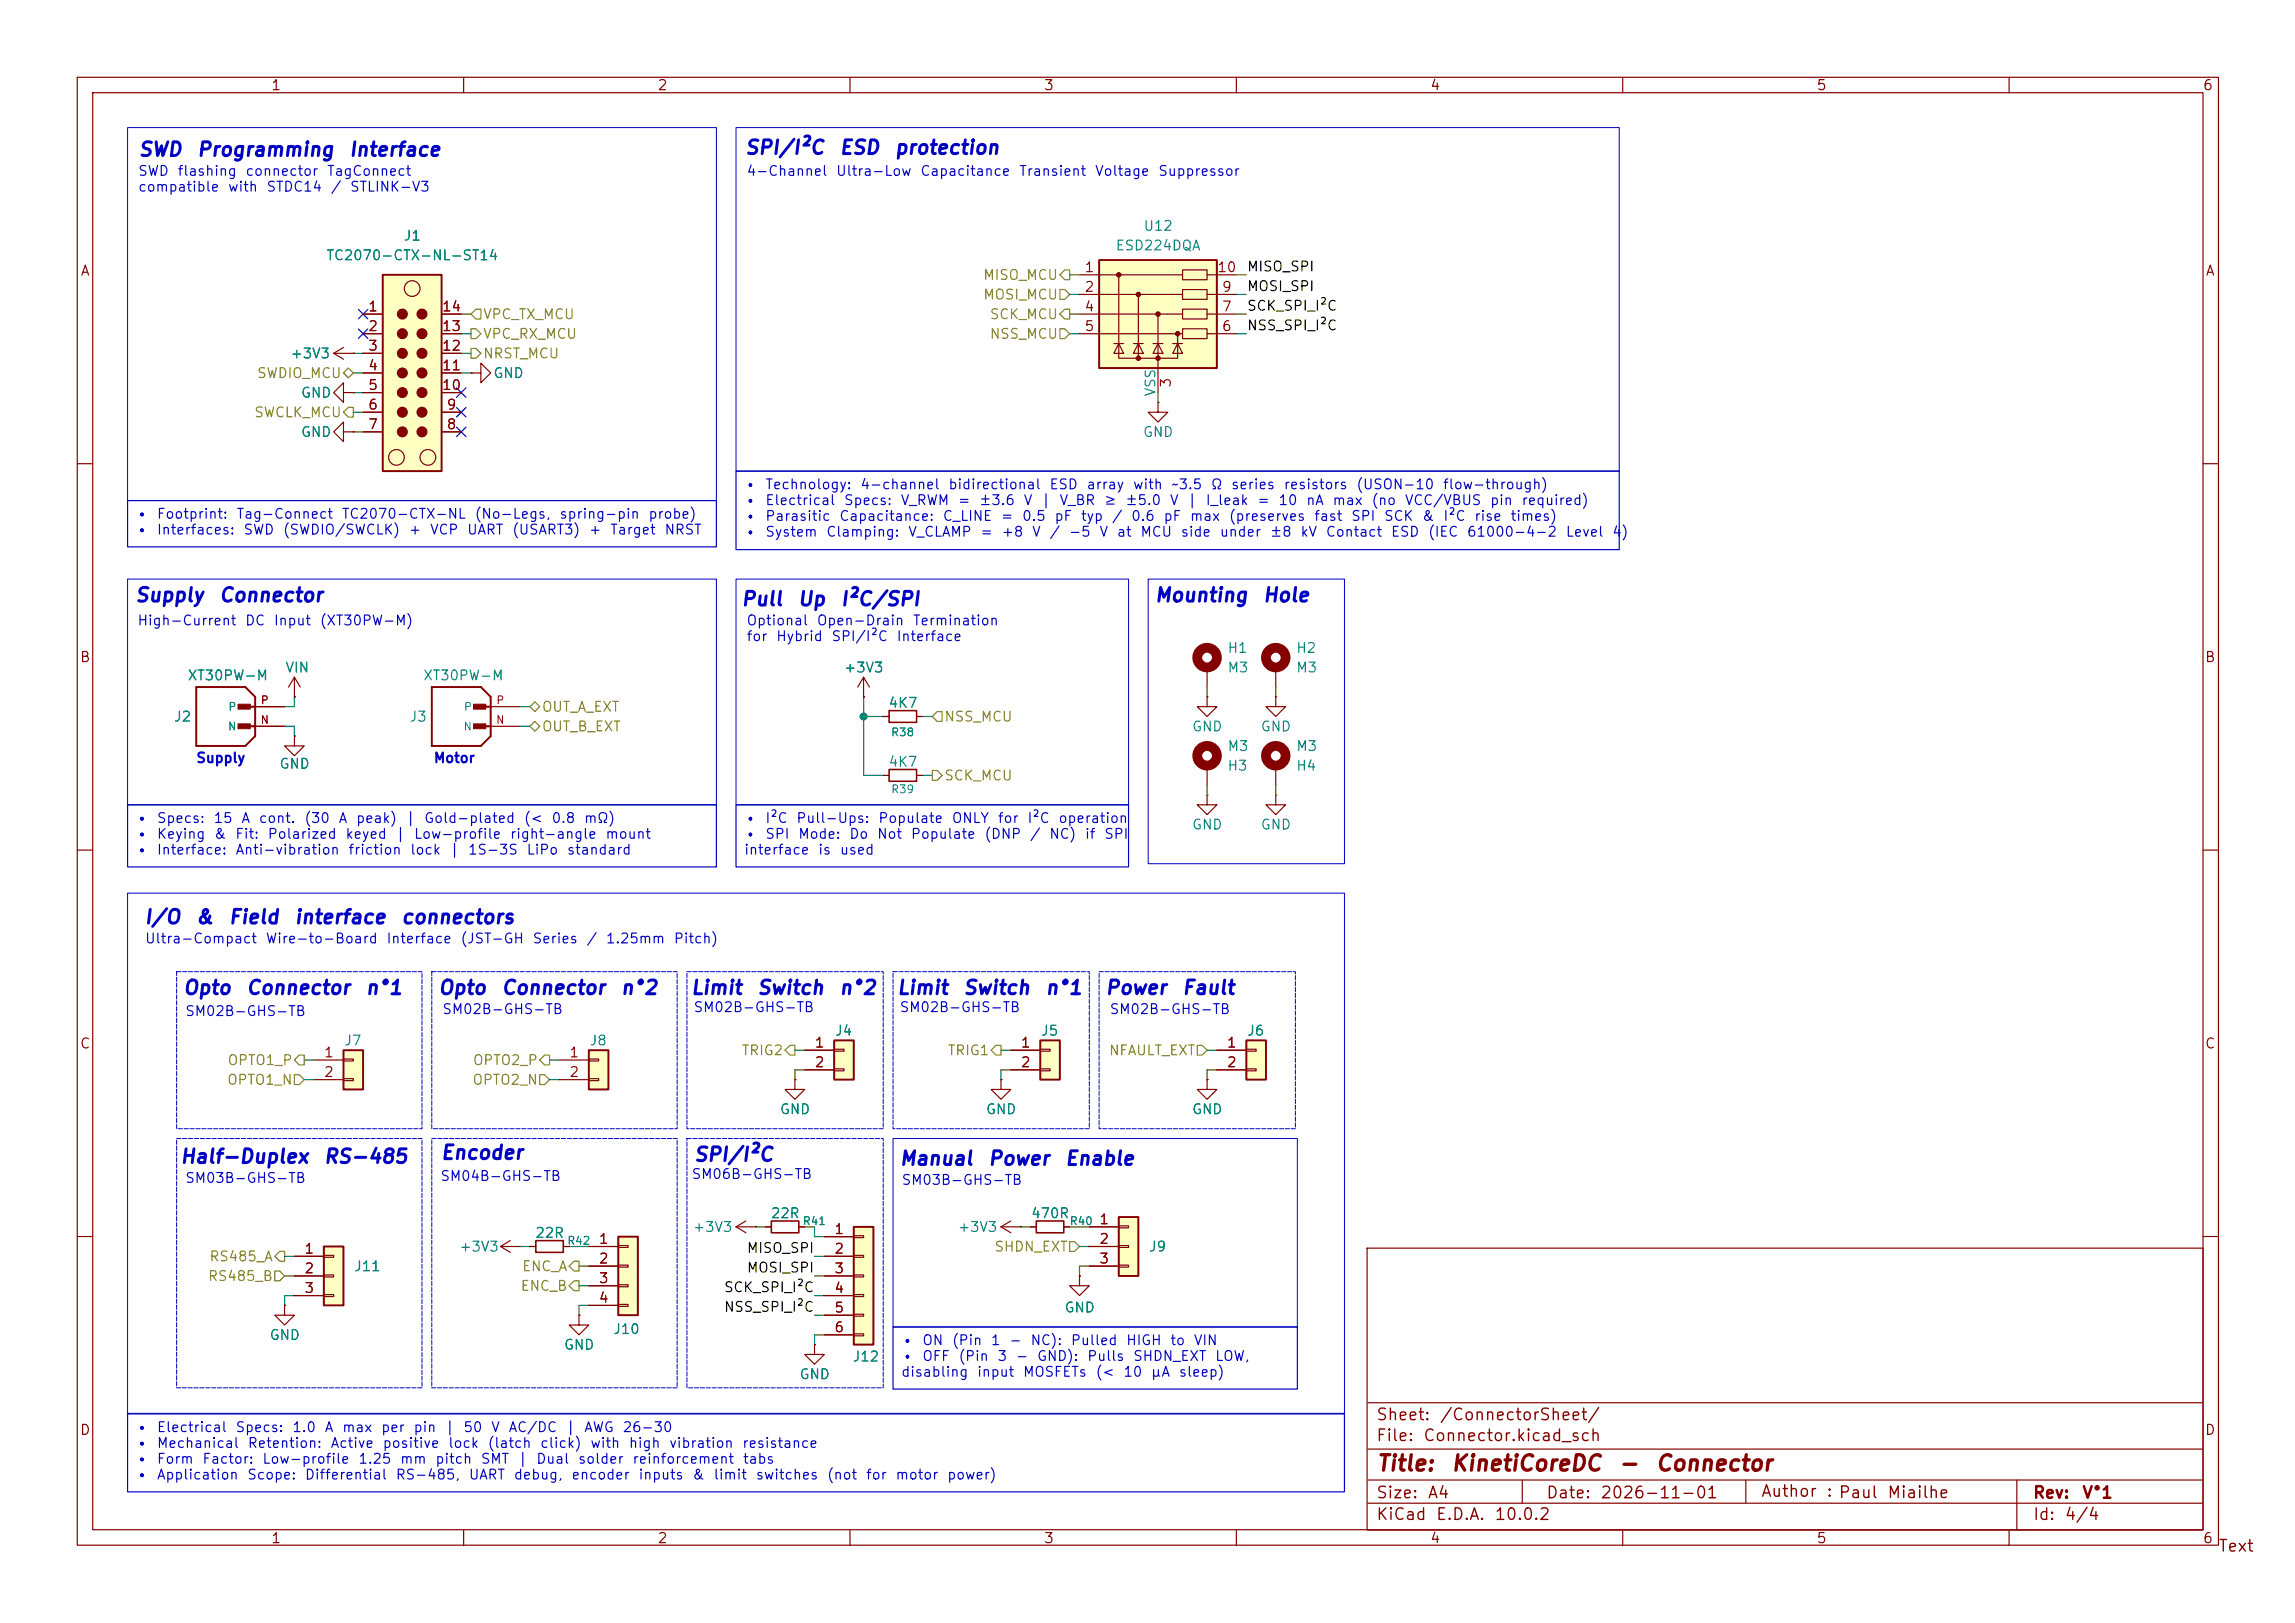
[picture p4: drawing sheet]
<svg xmlns="http://www.w3.org/2000/svg" width="297mm" height="210mm" viewBox="0 0 297 210" stroke-linecap="round" stroke-linejoin="round" font-family="sans-serif">
<defs><g id="words">
<g font-size="2" fill="#840000">
<text x="178" y="190.8">Title:</text>
<text x="187.7" y="190.8">KinetiCoreDC</text>
<text x="209.3" y="190.8">-</text>
<text x="214.1" y="190.8">Connector</text>
</g>
<g font-size="1.8" fill="#0000c2">
<text x="17.8" y="20.7">SWD</text>
<text x="25.4" y="20.7">Programming</text>
<text x="45" y="20.7">Interface</text>
<text x="96.3" y="20.4">SPI/I²C</text>
<text x="108.5" y="20.4">ESD</text>
<text x="115.6" y="20.4">protection</text>
<text x="17.3" y="78.3">Supply</text>
<text x="28.2" y="78.3">Connector</text>
<text x="95.8" y="78.8">Pull</text>
<text x="103.1" y="78.8">Up</text>
<text x="108.6" y="78.8">I²C/SPI</text>
<text x="149.3" y="78.3">Mounting</text>
<text x="163.3" y="78.3">Hole</text>
<text x="18.5" y="120">I/O</text>
<text x="25.2" y="120">&amp;</text>
<text x="29.5" y="120">Field</text>
<text x="38" y="120">interface</text>
<text x="51.8" y="120">connectors</text>
<text x="23.6" y="129.1">Opto</text>
<text x="31.7" y="129.1">Connector</text>
<text x="47.2" y="129.1">n°1</text>
<text x="56.6" y="129.1">Opto</text>
<text x="64.8" y="129.1">Connector</text>
<text x="80.2" y="129.1">n°2</text>
<text x="89.3" y="129.1">Limit</text>
<text x="97.9" y="129.1">Switch</text>
<text x="108.5" y="129.1">n°2</text>
<text x="115.9" y="129.1">Limit</text>
<text x="124.5" y="129.1">Switch</text>
<text x="135.1" y="129.1">n°1</text>
<text x="142.9" y="129.1">Power</text>
<text x="152.8" y="129.1">Fault</text>
<text x="23.2" y="151">Half-Duplex</text>
<text x="41.8" y="151">RS-485</text>
<text x="56.9" y="150.5">Encoder</text>
<text x="89.7" y="150.7">SPI/I²C</text>
<text x="116.3" y="151.2">Manual</text>
<text x="127.7" y="151.2">Power</text>
<text x="137.7" y="151.2">Enable</text>
</g>
<g font-size="1.5" fill="#840000">
<text x="178" y="184.2">Sheet:</text>
<text x="186.2" y="184.2">/ConnectorSheet/</text>
<text x="178" y="186.9">File:</text>
<text x="184.1" y="186.9">Connector.kicad_sch</text>
<text x="178" y="197.1">KiCad</text>
<text x="178" y="194.3">Size:</text>
<text x="184.7" y="194.3">A4</text>
<text x="185.7" y="197.1">E.D.A.</text>
<text x="193.3" y="197.1">10.0.2</text>
<text x="200" y="194.3">Date:</text>
<text x="207" y="194.3">2026-11-01</text>
<text x="227.8" y="194.1">Author</text>
<text x="236.3" y="194.1">: Paul</text>
<text x="244.1" y="194.2">Miailhe</text>
<text x="263" y="194.3">Rev:</text>
<text x="263" y="197.1">Id:</text>
<text x="267.1" y="197.1">4/4</text>
<text x="269.4" y="194.3">V°1</text>
<text x="287" y="201.2">Text</text>
</g>
<g font-size="1.3" fill="#840000">
<text x="35" y="12">1</text>
<text x="85" y="12">2</text>
<text x="135" y="12">3</text>
<text x="185" y="12">4</text>
<text x="235" y="12">5</text>
<text x="285" y="12">6</text>
<text x="10.3" y="36">A</text>
<text x="140.3" y="35.5">1</text>
<text x="157.4" y="35.5">10</text>
<text x="285.3" y="36">A</text>
<text x="47.6" y="40.6">1</text>
<text x="57.1" y="40.6">14</text>
<text x="140.3" y="38.1">2</text>
<text x="140.3" y="40.6">4</text>
<text x="158" y="40.6">7</text>
<text x="158" y="38.1">9</text>
<text x="47.6" y="43.2">2</text>
<text x="47.6" y="45.7">3</text>
<text x="57.1" y="45.7">12</text>
<text x="57.1" y="43.2">13</text>
<text x="140.3" y="43.2">5</text>
<text x="158" y="43.2">6</text>
<text x="47.6" y="48.2">4</text>
<text x="47.6" y="50.8">5</text>
<text x="47.6" y="53.3">6</text>
<text x="57.1" y="50.8">10</text>
<text x="57.1" y="48.2">11</text>
<text x="57.7" y="53.3">9</text>
<text x="151.8" y="50.2" transform="rotate(-90 151.8 50.2)">3</text>
<text x="47.6" y="55.9">7</text>
<text x="57.7" y="55.9">8</text>
<text x="10.3" y="86">B</text>
<text x="285.3" y="86">B</text>
<text x="10.3" y="136">C</text>
<text x="41.8" y="137.1">1</text>
<text x="73.6" y="137.1">1</text>
<text x="105.3" y="135.9">1</text>
<text x="132" y="135.9">1</text>
<text x="158.7" y="135.9">1</text>
<text x="285.3" y="136">C</text>
<text x="41.8" y="139.7">2</text>
<text x="73.6" y="139.7">2</text>
<text x="105.3" y="138.4">2</text>
<text x="132" y="138.4">2</text>
<text x="158.7" y="138.4">2</text>
<text x="77.4" y="161.3">1</text>
<text x="107.9" y="160">1</text>
<text x="142.2" y="158.7">1</text>
<text x="142.2" y="161.3">2</text>
<text x="39.3" y="162.5">1</text>
<text x="39.3" y="165.1">2</text>
<text x="39.3" y="167.6">3</text>
<text x="77.4" y="163.8">2</text>
<text x="77.4" y="166.3">3</text>
<text x="107.9" y="162.5">2</text>
<text x="107.9" y="165.1">3</text>
<text x="107.9" y="167.6">4</text>
<text x="142.2" y="163.8">3</text>
<text x="77.4" y="168.9">4</text>
<text x="107.9" y="170.2">5</text>
<text x="107.9" y="172.7">6</text>
<text x="10.3" y="186">D</text>
<text x="285.3" y="186">D</text>
<text x="35" y="200">1</text>
<text x="85" y="200">2</text>
<text x="135" y="200">3</text>
<text x="185" y="200">4</text>
<text x="235" y="200">5</text>
<text x="285" y="200">6</text>
</g>
<g font-size="1.3" fill="#0000c2">
<text x="17.8" y="23.1">SWD</text>
<text x="22.9" y="23.1">flashing</text>
<text x="31.7" y="23.1">connector</text>
<text x="42.2" y="23.1">TagConnect</text>
<text x="96.5" y="23.1">4-Channel</text>
<text x="108.1" y="23.1">Ultra-Low</text>
<text x="119" y="23.1">Capacitance</text>
<text x="131.8" y="23.1">Transient</text>
<text x="141.6" y="23.1">Voltage</text>
<text x="149.8" y="23.1">Suppressor</text>
<text x="17.8" y="25.1">compatible</text>
<text x="29.4" y="25.1">with</text>
<text x="34.4" y="25.1">STDC14</text>
<text x="42.7" y="25.1">/</text>
<text x="45.2" y="25.1">STLINK-V3</text>
<text x="96.2" y="63.6">•</text>
<text x="96.2" y="65.7">•</text>
<text x="98.9" y="63.6">Technology:</text>
<text x="98.9" y="65.7">Electrical</text>
<text x="109.1" y="65.7">Specs:</text>
<text x="111.2" y="63.6">4-channel</text>
<text x="116.5" y="65.7">V_RWM</text>
<text x="122.6" y="63.6">bidirectional</text>
<text x="123.9" y="65.7">=</text>
<text x="126.6" y="65.7">±3.6</text>
<text x="132.4" y="65.7">V</text>
<text x="134.6" y="65.7">|</text>
<text x="135.7" y="63.6">ESD</text>
<text x="137" y="65.7">V_BR</text>
<text x="140.5" y="63.6">array</text>
<text x="142.8" y="65.7">≥</text>
<text x="145.5" y="65.7">±5.0</text>
<text x="146.5" y="63.6">with</text>
<text x="151.3" y="65.7">V</text>
<text x="151.5" y="63.6">~3.5</text>
<text x="153.6" y="65.7">|</text>
<text x="155.9" y="65.7">I_leak</text>
<text x="156.6" y="63.6">Ω</text>
<text x="159.2" y="63.6">series</text>
<text x="162.6" y="65.7">=</text>
<text x="165.4" y="65.7">10</text>
<text x="166" y="63.6">resistors</text>
<text x="168.9" y="65.7">nA</text>
<text x="172.3" y="65.7">max</text>
<text x="175.4" y="63.6">(USON-10</text>
<text x="177.4" y="65.7">(no</text>
<text x="181.7" y="65.7">VCC/VBUS</text>
<text x="186.6" y="63.6">flow-through)</text>
<text x="192.7" y="65.7">pin</text>
<text x="196.8" y="65.7">required)</text>
<text x="17.5" y="67.4">•</text>
<text x="17.5" y="69.5">•</text>
<text x="20.2" y="67.4">Footprint:</text>
<text x="20.2" y="69.5">Interfaces:</text>
<text x="30.5" y="67.4">Tag-Connect</text>
<text x="31.4" y="69.5">SWD</text>
<text x="36.5" y="69.5">(SWDIO/SWCLK)</text>
<text x="44.1" y="67.4">TC2070-CTX-NL</text>
<text x="52.8" y="69.5">+</text>
<text x="55.6" y="69.5">VCP</text>
<text x="60.3" y="69.5">UART</text>
<text x="61.3" y="67.4">(No-Legs,</text>
<text x="66.2" y="69.5">(USART3)</text>
<text x="72.3" y="67.4">spring-pin</text>
<text x="76.1" y="69.5">+</text>
<text x="78.9" y="69.5">Target</text>
<text x="83.8" y="67.4">probe)</text>
<text x="85.9" y="69.5">NRST</text>
<text x="96.2" y="67.7">•</text>
<text x="96.2" y="69.8">•</text>
<text x="98.9" y="67.7">Parasitic</text>
<text x="98.9" y="69.8">System</text>
<text x="106.8" y="69.8">Clamping:</text>
<text x="108.5" y="67.7">Capacitance:</text>
<text x="117.4" y="69.8">V_CLAMP</text>
<text x="121.9" y="67.7">C_LINE</text>
<text x="126.8" y="69.8">=</text>
<text x="129.4" y="67.7">=</text>
<text x="129.5" y="69.8">+8</text>
<text x="132.2" y="67.7">0.5</text>
<text x="133.5" y="69.8">V</text>
<text x="135.7" y="69.8">/</text>
<text x="136.4" y="67.7">pF</text>
<text x="138.2" y="69.8">-5</text>
<text x="139.8" y="67.7">typ</text>
<text x="142.2" y="69.8">V</text>
<text x="143.8" y="67.7">/</text>
<text x="144.4" y="69.8">at</text>
<text x="146.3" y="67.7">0.6</text>
<text x="147.5" y="69.8">MCU</text>
<text x="150.5" y="67.7">pF</text>
<text x="152.7" y="69.8">side</text>
<text x="153.9" y="67.7">max</text>
<text x="157.7" y="69.8">under</text>
<text x="158.9" y="67.7">(preserves</text>
<text x="164.2" y="69.8">±8</text>
<text x="168.2" y="69.8">kV</text>
<text x="170" y="67.7">fast</text>
<text x="171.5" y="69.8">Contact</text>
<text x="174.8" y="67.7">SPI</text>
<text x="179" y="67.7">SCK</text>
<text x="179.9" y="69.8">ESD</text>
<text x="183.9" y="67.7">&amp;</text>
<text x="184.7" y="69.8">(IEC</text>
<text x="186.7" y="67.7">I²C</text>
<text x="189.7" y="69.8">61000-4-2</text>
<text x="190.7" y="67.7">rise</text>
<text x="195.4" y="67.7">times)</text>
<text x="202.5" y="69.8">Level</text>
<text x="208.5" y="69.8">4)</text>
<text x="17.7" y="81.2">High-Current</text>
<text x="31.6" y="81.2">DC</text>
<text x="35.3" y="81.2">Input</text>
<text x="41.3" y="81.2">(XT30PW-M)</text>
<text x="96.5" y="81.2">Optional</text>
<text x="96.5" y="83.3">for</text>
<text x="100.4" y="83.3">Hybrid</text>
<text x="105.6" y="81.2">Open-Drain</text>
<text x="107.5" y="83.3">SPI/I²C</text>
<text x="115.9" y="83.3">Interface</text>
<text x="118" y="81.2">Termination</text>
<text x="25.3" y="99">Supply</text>
<text x="56" y="99">Motor</text>
<text x="17.5" y="106.8">•</text>
<text x="20.2" y="106.8">Specs:</text>
<text x="27.5" y="106.8">15</text>
<text x="31.1" y="106.8">A</text>
<text x="33.4" y="106.8">cont.</text>
<text x="39.3" y="106.8">(30</text>
<text x="43.7" y="106.8">A</text>
<text x="46" y="106.8">peak)</text>
<text x="52.4" y="106.8">|</text>
<text x="54.8" y="106.8">Gold-plated</text>
<text x="67.7" y="106.8">(&lt;</text>
<text x="71.3" y="106.8">0.8</text>
<text x="75.5" y="106.8">mΩ)</text>
<text x="96.2" y="106.8">•</text>
<text x="98.9" y="106.8">I²C</text>
<text x="103" y="106.8">Pull-Ups:</text>
<text x="113.6" y="106.8">Populate</text>
<text x="123.1" y="106.8">ONLY</text>
<text x="129" y="106.8">for</text>
<text x="132.9" y="106.8">I²C</text>
<text x="136.9" y="106.8">operation</text>
<text x="17.5" y="108.9">•</text>
<text x="17.5" y="110.9">•</text>
<text x="20.2" y="108.9">Keying</text>
<text x="20.2" y="110.9">Interface:</text>
<text x="27.6" y="108.9">&amp;</text>
<text x="30.3" y="108.9">Fit:</text>
<text x="30.4" y="110.9">Anti-vibration</text>
<text x="34.5" y="108.9">Polarized</text>
<text x="44.6" y="108.9">keyed</text>
<text x="45" y="110.9">friction</text>
<text x="51.1" y="108.9">|</text>
<text x="53" y="110.9">lock</text>
<text x="53.5" y="108.9">Low-profile</text>
<text x="58.1" y="110.9">|</text>
<text x="60.5" y="110.9">1S-3S</text>
<text x="65.9" y="108.9">right-angle</text>
<text x="68.1" y="110.9">LiPo</text>
<text x="73.3" y="110.9">standard</text>
<text x="78.3" y="108.9">mount</text>
<text x="96.2" y="108.9">•</text>
<text x="96.2" y="110.9">interface</text>
<text x="98.9" y="108.9">SPI</text>
<text x="103.2" y="108.9">Mode:</text>
<text x="105.8" y="110.9">is</text>
<text x="108.6" y="110.9">used</text>
<text x="109.8" y="108.9">Do</text>
<text x="113.4" y="108.9">Not</text>
<text x="117.8" y="108.9">Populate</text>
<text x="127.3" y="108.9">(DNP</text>
<text x="133.2" y="108.9">/</text>
<text x="135.7" y="108.9">NC)</text>
<text x="140.3" y="108.9">if</text>
<text x="142.8" y="108.9">SPI</text>
<text x="18.7" y="122.4">Ultra-Compact</text>
<text x="34.3" y="122.4">Wire-to-Board</text>
<text x="49.9" y="122.4">Interface</text>
<text x="59.5" y="122.4">(JST-GH</text>
<text x="68.8" y="122.4">Series</text>
<text x="75.8" y="122.4">/</text>
<text x="78.3" y="122.4">1.25mm</text>
<text x="87.1" y="122.4">Pitch)</text>
<text x="23.9" y="131.8">SM02B-GHS-TB</text>
<text x="57.1" y="131.5">SM02B-GHS-TB</text>
<text x="89.7" y="131.3">SM02B-GHS-TB</text>
<text x="116.3" y="131.3">SM02B-GHS-TB</text>
<text x="143.5" y="131.5">SM02B-GHS-TB</text>
<text x="23.9" y="153.4">SM03B-GHS-TB</text>
<text x="56.9" y="153.1">SM04B-GHS-TB</text>
<text x="89.4" y="152.9">SM06B-GHS-TB</text>
<text x="116.6" y="153.6">SM03B-GHS-TB</text>
<text x="116.5" y="174.4">•</text>
<text x="116.5" y="176.4">•</text>
<text x="116.5" y="178.5">disabling</text>
<text x="119.3" y="174.4">ON</text>
<text x="119.3" y="176.4">OFF</text>
<text x="123.1" y="174.4">(Pin</text>
<text x="123.9" y="176.4">(Pin</text>
<text x="126.3" y="178.5">input</text>
<text x="128.1" y="174.4">1</text>
<text x="129" y="176.4">3</text>
<text x="130.5" y="174.4">-</text>
<text x="131.4" y="176.4">-</text>
<text x="132.3" y="178.5">MOSFETs</text>
<text x="133.3" y="174.4">NC):</text>
<text x="134.1" y="176.4">GND):</text>
<text x="138.5" y="174.4">Pulled</text>
<text x="140.6" y="176.4">Pulls</text>
<text x="141.7" y="178.5">(&lt;</text>
<text x="145.3" y="178.5">10</text>
<text x="145.6" y="174.4">HIGH</text>
<text x="146.6" y="176.4">SHDN_EXT</text>
<text x="148.9" y="178.5">µA</text>
<text x="151.3" y="174.4">to</text>
<text x="152.5" y="178.5">sleep)</text>
<text x="154.4" y="174.4">VIN</text>
<text x="157.2" y="176.4">LOW,</text>
<text x="17.5" y="185.6">•</text>
<text x="20.2" y="185.6">Electrical</text>
<text x="30.4" y="185.6">Specs:</text>
<text x="37.7" y="185.6">1.0</text>
<text x="41.9" y="185.6">A</text>
<text x="44.2" y="185.6">max</text>
<text x="49.2" y="185.6">per</text>
<text x="53.4" y="185.6">pin</text>
<text x="57.5" y="185.6">|</text>
<text x="59.9" y="185.6">50</text>
<text x="63.5" y="185.6">V</text>
<text x="65.7" y="185.6">AC/DC</text>
<text x="73.1" y="185.6">|</text>
<text x="75.5" y="185.6">AWG</text>
<text x="80.5" y="185.6">26-30</text>
<text x="17.5" y="187.7">•</text>
<text x="17.5" y="189.7">•</text>
<text x="17.5" y="191.8">•</text>
<text x="20.2" y="187.7">Mechanical</text>
<text x="20.2" y="189.7">Form</text>
<text x="20.2" y="191.8">Application</text>
<text x="26.1" y="189.7">Factor:</text>
<text x="31.9" y="191.8">Scope:</text>
<text x="32" y="187.7">Retention:</text>
<text x="33.9" y="189.7">Low-profile</text>
<text x="39.4" y="191.8">Differential</text>
<text x="42.7" y="187.7">Active</text>
<text x="46.3" y="189.7">1.25</text>
<text x="49.4" y="187.7">positive</text>
<text x="51.1" y="191.8">RS-485,</text>
<text x="51.7" y="189.7">mm</text>
<text x="56.2" y="189.7">pitch</text>
<text x="57.9" y="187.7">lock</text>
<text x="60.6" y="191.8">UART</text>
<text x="62.1" y="189.7">SMT</text>
<text x="63" y="187.7">(latch</text>
<text x="66.4" y="191.8">debug,</text>
<text x="66.9" y="189.7">|</text>
<text x="69.3" y="189.7">Dual</text>
<text x="69.8" y="187.7">click)</text>
<text x="73.9" y="191.8">encoder</text>
<text x="74.7" y="189.7">solder</text>
<text x="76.3" y="187.7">with</text>
<text x="81.3" y="187.7">high</text>
<text x="81.7" y="189.7">reinforcement</text>
<text x="82.5" y="191.8">inputs</text>
<text x="86.5" y="187.7">vibration</text>
<text x="89.5" y="191.8">&amp;</text>
<text x="92.2" y="191.8">limit</text>
<text x="96" y="187.7">resistance</text>
<text x="96" y="189.7">tabs</text>
<text x="97.7" y="191.8">switches</text>
<text x="106.9" y="191.8">(not</text>
<text x="112" y="191.8">for</text>
<text x="115.8" y="191.8">motor</text>
<text x="122.5" y="191.8">power)</text>
</g>
<g font-size="1.3" fill="#008484">
<text x="42.1" y="34">TC2070-CTX-NL-ST14</text>
<text x="52.1" y="31.5">J1</text>
<text x="144.3" y="32.7">ESD224DQA</text>
<text x="147.9" y="30.2">U12</text>
<text x="37.5" y="46.7">+3V3</text>
<text x="38.9" y="51.8">GND</text>
<text x="63.7" y="49.2">GND</text>
<text x="149.8" y="51.4" transform="rotate(-90 149.8 51.4)">VSS</text>
<text x="38.9" y="56.9">GND</text>
<text x="147.8" y="56.9">GND</text>
<text x="24.2" y="88.3">XT30PW-M</text>
<text x="36.8" y="87.3">VIN</text>
<text x="54.7" y="88.3">XT30PW-M</text>
<text x="109.1" y="87.3">+3V3</text>
<text x="158.8" y="87.3">M3</text>
<text x="158.8" y="84.8">H1</text>
<text x="167.6" y="87.3">M3</text>
<text x="167.6" y="84.8">H2</text>
<text x="22.4" y="93.7">J2</text>
<text x="52.9" y="93.7">J3</text>
<text x="114.9" y="91.9">4K7</text>
<text x="154.2" y="95">GND</text>
<text x="163.1" y="95">GND</text>
<text x="36.1" y="99.8">GND</text>
<text x="114.9" y="99.5">4K7</text>
<text x="158.8" y="97.5">M3</text>
<text x="158.8" y="100">H3</text>
<text x="167.6" y="97.5">M3</text>
<text x="167.6" y="100">H4</text>
<text x="154.2" y="107.7">GND</text>
<text x="163.1" y="107.7">GND</text>
<text x="44.5" y="135.6">J7</text>
<text x="76.2" y="135.6">J8</text>
<text x="108" y="134.3">J4</text>
<text x="134.6" y="134.3">J5</text>
<text x="161.3" y="134.3">J6</text>
<text x="100.8" y="144.5">GND</text>
<text x="127.5" y="144.5">GND</text>
<text x="154.2" y="144.5">GND</text>
<text x="69.2" y="160.5">22R</text>
<text x="89.6" y="159.7">+3V3</text>
<text x="99.7" y="157.9">22R</text>
<text x="123.9" y="159.7">+3V3</text>
<text x="133.3" y="157.9">470R</text>
<text x="45.7" y="164.8">J11</text>
<text x="59.3" y="162.3">+3V3</text>
<text x="148.6" y="162.3">J9</text>
<text x="34.8" y="173.7">GND</text>
<text x="79.3" y="172.9">J10</text>
<text x="137.7" y="170.1">GND</text>
<text x="72.9" y="175">GND</text>
<text x="103.4" y="178.8">GND</text>
<text x="110.2" y="176.5">J12</text>
</g>
<g font-size="1.3">
<text x="161.3" y="35.4">MISO_SPI</text>
<text x="161.3" y="40.5">SCK_SPI_I²C</text>
<text x="161.3" y="38">MOSI_SPI</text>
<text x="161.3" y="43.1">NSS_SPI_I²C</text>
<text x="93.6" y="167.5">SCK_SPI_I²C</text>
<text x="96.6" y="165">MOSI_SPI</text>
<text x="96.6" y="162.4">MISO_SPI</text>
<text x="93.6" y="170.1">NSS_SPI_I²C</text>
</g>
<g font-size="1.3" fill="#848400">
<text x="62.4" y="41.6">VPC_TX_MCU</text>
<text x="127.2" y="36.5">MISO_MCU</text>
<text x="127.2" y="39.1">MOSI_MCU</text>
<text x="128" y="41.6">SCK_MCU</text>
<text x="62.4" y="44.2">VPC_RX_MCU</text>
<text x="62.4" y="46.7">NRST_MCU</text>
<text x="128" y="44.2">NSS_MCU</text>
<text x="33.2" y="49.2">SWDIO_MCU</text>
<text x="32.8" y="54.3">SWCLK_MCU</text>
<text x="70" y="95">OUT_B_EXT</text>
<text x="70" y="92.4">OUT_A_EXT</text>
<text x="122.1" y="93.7">NSS_MCU</text>
<text x="122.1" y="101.3">SCK_MCU</text>
<text x="95.9" y="136.9">TRIG2</text>
<text x="122.6" y="136.9">TRIG1</text>
<text x="143.4" y="136.9">NFAULT_EXT</text>
<text x="29.3" y="140.7">OPTO1_N</text>
<text x="29.4" y="138.1">OPTO1_P</text>
<text x="61.1" y="140.7">OPTO2_N</text>
<text x="61.1" y="138.1">OPTO2_P</text>
<text x="26.8" y="166.1">RS485_B</text>
<text x="27" y="163.5">RS485_A</text>
<text x="67.3" y="167.3">ENC_B</text>
<text x="67.5" y="164.8">ENC_A</text>
<text x="128.6" y="162.3">SHDN_EXT</text>
</g>
<g font-size="1" fill="#008484">
<text x="29.4" y="94.8">N</text>
<text x="29.5" y="92.2">P</text>
<text x="59.9" y="94.8">N</text>
<text x="59.9" y="92.2">P</text>
<text x="115.2" y="95.5">R38</text>
<text x="115.2" y="102.9">R39</text>
<text x="73.3" y="161.3">R42</text>
<text x="103.8" y="158.8">R41</text>
<text x="138.4" y="158.8">R40</text>
</g>
<g font-size="1" fill="#840000">
<text x="33.6" y="93.9">N</text>
<text x="33.7" y="91.4">P</text>
<text x="64.1" y="93.9">N</text>
<text x="64.1" y="91.4">P</text>
</g>
</g></defs>
<path d="M0 0h297v210h-297z" fill="#fff" stroke="#fff" stroke-width=".13"/>
<g fill="none" stroke="#840000" stroke-width=".15">
<path d="M10 10h277.1v189.9h-277.1zM12 12h273.1v185.9h-273.1zM60 10v2M110 10v2M160 10v2M210 10v2M260 10v2M10 60h2M285.1 60h1.9M10 110h2M156.2 102.9v1.2h1.3l-1.3 1.3-1.3-1.3h1.3M156.2 102.9h.1"/>
<path d="M285.1 110h1.9M10 160h2M176.9 161.5h108.2v36.5h-108.2zM285.1 160h1.9M60 198v2M110 198v2M160 198v2M177 194.5h108M177 191.5h108M177 187.5h108M177 181.5h108M197 191.5v3"/>
<path d="M210 198v2M225.9 191.5v3M260 198v2M261 191.5v6.5"/>
</g>
<path d="M144.8 157.5h2.5v7.6h-2.5z" fill="#ffffc2"/>
<path d="M144.8 157.5h2.5v7.6h-2.5z" fill="none" stroke="#840000" stroke-width=".25"/>
<path d="M156.2 99.1v2.5M165.1 99.1v2.5M165.1 102.9v1.2h1.3l-1.3 1.3-1.3-1.3h1.3M165.1 102.9h.1M141 158.8h3.8M144.8 158.6h1.2v.3h-1.2zM141 161.3h3.8M141 163.8h3.8M144.8 161.2h1.2v.2h-1.2zM144.8 163.7h1.2v.3h-1.2z" fill="none" stroke="#840000" stroke-width=".15"/>
<g fill="none" stroke="#840000" stroke-width="1.3">
<circle cx="156.2" cy="97.8" r="1.27"/>
<circle cx="165.1" cy="97.8" r="1.27"/>
</g>
<path d="M107.9 134.6h2.6v5.1h-2.6z" fill="#ffffc2"/>
<path d="M107.9 134.6h2.6v5.1h-2.6z" fill="none" stroke="#840000" stroke-width=".25"/>
<g fill="none" stroke="#840000" stroke-width=".15">
<path d="M156.2 90.2v1.2h1.3l-1.3 1.3-1.3-1.3h1.3M156.2 90.2h.1M104.1 135.9h3.8M104.1 138.4h3.8M107.9 135.8h1.3v.2h-1.3zM107.9 138.3h1.3v.3h-1.3zM95.2 158.8l1.3 .7M95.2 158.8h2.6M96.5 158l-1.3 .8M97.8 158.8h.1M99.1 158.8h.7M103.4 158.8h.7"/>
<path d="M129.5 158.8h2.6M129.5 158.8l1.3 .7M130.8 158l-1.3 .8M132.1 158.8h.1M74.9 170.2v1.3h1.3l-1.3 1.2-1.2-1.2h1.2M74.9 170.2h.1"/>
</g>
<path d="M99.8 158h3.6v1.5h-3.6z" fill="none" stroke="#840000" stroke-width=".2"/>
<path d="M41.9 161.3h2.5v7.6h-2.5z" fill="#ffffc2"/>
<path d="M41.9 161.3h2.5v7.6h-2.5z" fill="none" stroke="#840000" stroke-width=".25"/>
<path d="M38.1 162.6h3.8M38.1 165.1h3.8M38.1 167.6h3.8M41.9 162.4h1.3v.3h-1.3zM41.9 165h1.3v.2h-1.3zM41.9 167.5h1.3v.3h-1.3z" fill="none" stroke="#840000" stroke-width=".15"/>
<path d="M110.5 158.8h2.5v15.2h-2.5z" fill="#ffffc2"/>
<path d="M110.5 158.8h2.5v15.2h-2.5z" fill="none" stroke="#840000" stroke-width=".25"/>
<g fill="none" stroke="#840000" stroke-width=".15">
<path d="M110.5 159.9h1.3v.2h-1.3zM36.8 168.9v1.3h1.3l-1.3 1.3-1.2-1.3h1.2M36.8 168.9h.1M106.7 160h3.8M106.7 162.6h3.8M106.7 165.1h3.8M106.7 167.6h3.8M106.7 170.2h3.8M106.7 172.7h3.8M110.5 162.4h1.3v.3h-1.3zM110.5 165h1.3v.2h-1.3zM110.5 167.5h1.3v.3h-1.3z"/>
<path d="M110.5 170.1h1.3v.2h-1.3zM110.5 172.6h1.3v.2h-1.3z"/>
</g>
<path d="M80 160h2.5v10.2h-2.5z" fill="#ffffc2"/>
<path d="M55.9 88.9h6.3l1.3 1.3v5.1l-1.3 1.2h-6.3zM61.6 91.4h1.9M61.6 94h1.9M80 160h2.5v10.2h-2.5z" fill="none" stroke="#840000" stroke-width=".25"/>
<g fill="none" stroke="#840000" stroke-width=".15">
<path d="M38.1 90.2h.1M38.1 87.6l-.8 1.3M38.1 87.6l.8 1.3M38.1 87.6v2.6M62.2 94h5.1M62.2 91.4h5.1M111.8 90.2h.1M111.8 87.6l-.8 1.3M111.8 87.6l.7 1.3M111.8 87.6v2.6M114.3 92.7h.8M118.6 92.7h.8"/>
<path d="M156.2 86.4v2.5M165.1 90.2v1.2h1.3l-1.3 1.3-1.3-1.3h1.3M165.1 90.2h.1M165.1 86.4v2.5M133.3 158.8h.8M137.7 158.8h.7M76.2 161.3h3.8M76.2 163.8h3.8M76.2 166.4h3.8M76.2 168.9h3.8M80 161.2h1.3v.2h-1.3zM80 163.7h1.3v.3h-1.3z"/>
<path d="M80 166.2h1.3v.3h-1.3zM80 168.8h1.3v.2h-1.3z"/>
</g>
<path d="M115.1 91.9h3.5v1.6h-3.5zM134.1 158h3.6v1.5h-3.6z" fill="none" stroke="#840000" stroke-width=".2"/>
<g fill="#840000" stroke="#840000" stroke-width=".13">
<path d="M61.3 91.1h1.6v.7h-1.6z"/>
<path d="M61.3 93.7h1.6v.6h-1.6z"/>
</g>
<g fill="none" stroke="#840000" stroke-width="1.3">
<circle cx="156.2" cy="85.1" r="1.27"/>
<circle cx="165.1" cy="85.1" r="1.27"/>
</g>
<path d="M161.3 134.6h2.5v5.1h-2.5z" fill="#ffffc2"/>
<path d="M25.4 88.9h6.3l1.3 1.3v5.1l-1.3 1.2h-6.3zM31.1 91.4h1.9M31.1 94h1.9M161.3 134.6h2.5v5.1h-2.5z" fill="none" stroke="#840000" stroke-width=".25"/>
<path d="M31.7 94h5.1M31.7 91.4h5.1M38.1 95.3v1.2h1.3l-1.3 1.3-1.3-1.3h1.3M38.1 95.3h.1M129.5 139.7v1.3h1.3l-1.3 1.2-1.2-1.2h1.2M129.5 139.7h.1M156.2 139.7v1.3h1.3l-1.3 1.2-1.3-1.2h1.3M156.2 139.7h.1M157.5 135.9h3.8M157.5 138.4h3.8M161.3 135.8h1.3v.2h-1.3zM161.3 138.3h1.3v.3h-1.3z" fill="none" stroke="#840000" stroke-width=".15"/>
<g fill="#840000" stroke="#840000" stroke-width=".13">
<path d="M30.8 91.1h1.6v.7h-1.6z"/>
<path d="M30.8 93.7h1.6v.6h-1.6z"/>
</g>
<path d="M142.2 33.7h15.3v13.9h-15.3z" fill="#ffffc2"/>
<g fill="none" stroke="#840000" stroke-width=".15">
<path d="M139.7 38.1h13.3M139.7 35.6h13.3M142.2 35.6h.1M144.8 35.6v10.8h7.6v-3.2M147.3 38.1v8.3M153 34.9h3.2v1.3h-3.2zM153 37.5h3.2v1.2h-3.2zM156.2 38.1h3.8M156.2 35.6h3.8M43.2 45.7l1.2 .8M43.2 45.7h2.5M44.4 45l-1.2 .7"/>
<path d="M45.7 45.7h.1M139.7 40.6h13.3M139.7 43.2h13.3M144.1 44.5h1.3M144.8 44.5l.6 1.2h-1.3zM146.7 44.5h1.3M147.3 44.5l.7 1.2h-1.3zM149.2 44.5h1.3M149.9 44.5l.6 1.2h-1.3zM149.9 52.1v1.2h1.2l-1.2 1.3-1.3-1.3h1.3M149.9 52.1h.1M149.9 40.6v10.2"/>
<path d="M151.8 44.5h1.2M152.4 44.5l.6 1.2h-1.2zM153 40h3.2v1.3h-3.2zM153 42.5h3.2v1.3h-3.2zM156.2 40.6h3.8M156.2 43.2h3.8"/>
</g>
<path d="M142.2 33.7h15.3v13.9h-15.3z" fill="none" stroke="#840000" stroke-width=".25"/>
<g fill="#840000" stroke="#840000" stroke-width=".15">
<circle cx="144.8" cy="35.6" r=".28"/>
<circle cx="147.3" cy="38.1" r=".28"/>
<circle cx="147.3" cy="46.4" r=".28"/>
<circle cx="149.9" cy="40.6" r=".28"/>
<circle cx="149.9" cy="46.4" r=".28"/>
<circle cx="152.4" cy="43.2" r=".28"/>
</g>
<path d="M134.6 134.6h2.6v5.1h-2.6z" fill="#ffffc2"/>
<path d="M134.6 134.6h2.6v5.1h-2.6z" fill="none" stroke="#840000" stroke-width=".25"/>
<path d="M102.9 139.7v1.3h1.2l-1.2 1.2-1.3-1.2h1.3M102.9 139.7h.1M130.8 135.9h3.8M130.8 138.4h3.8M134.6 135.8h1.3v.2h-1.3zM134.6 138.3h1.3v.3h-1.3zM64.8 161.3l1.2 .8M64.8 161.3h2.5M66 160.5l-1.2 .8M67.3 161.3h.1M105.4 174v1.3h1.3l-1.3 1.2-1.3-1.2h1.3M105.4 174h.1" fill="none" stroke="#840000" stroke-width=".15"/>
<path d="M76.2 135.9h2.5v5.1h-2.5z" fill="#ffffc2"/>
<path d="M76.2 135.9h2.5v5.1h-2.5z" fill="none" stroke="#840000" stroke-width=".25"/>
<path d="M72.4 137.2h3.8M72.4 139.7h3.8M76.2 137h1.3v.3h-1.3zM76.2 139.6h1.3v.2h-1.3z" fill="none" stroke="#840000" stroke-width=".15"/>
<path d="M44.4 135.9h2.6v5.1h-2.6z" fill="#ffffc2"/>
<path d="M44.4 135.9h2.6v5.1h-2.6z" fill="none" stroke="#840000" stroke-width=".25"/>
<g fill="none" stroke="#840000" stroke-width=".15">
<path d="M44.4 50.8v-1.3l-1.2 1.3 1.2 1.3v-1.3h1.3M44.4 55.9v-1.3l-1.2 1.3 1.2 1.3v-1.3h1.3M45.7 50.8h.1M45.7 55.9h.1M114.3 100.3h.8M118.6 100.3h.8M40.6 137.2h3.8M40.6 139.7h3.8M44.4 137h1.3v.3h-1.3zM44.4 139.6h1.3v.2h-1.3zM68.6 161.3h.7M72.9 161.3h.8"/>
<path d="M139.7 165.1v1.3h-1.3l1.3 1.2 1.3-1.2h-1.3M139.7 165.1h.1"/>
</g>
<path d="M115.1 99.6h3.5v1.5h-3.5zM69.3 160.5h3.6v1.6h-3.6z" fill="none" stroke="#840000" stroke-width=".2"/>
<path d="M49.5 35.6h7.6v25.4h-7.6z" fill="#ffffc2"/>
<path d="M49.5 35.6h7.6v25.4h-7.6z" fill="none" stroke="#840000" stroke-width=".25"/>
<g fill="none" stroke="#840000" stroke-width=".15">
<path d="M45.7 45.7h.1M45.7 55.9h.1M45.7 50.8h.1M47 40.6h2.5M47 43.2h2.5M47 45.7h2.5M47 48.3h2.5M47 50.8h2.5M47 53.3h2.5M47 55.9h2.5M57.1 40.6h2.6M57.1 43.2h2.6"/>
<path d="M57.1 45.7h2.6M57.1 48.3h2.6M57.1 50.8h2.6M57.1 53.3h2.6M57.1 55.9h2.6M61 48.3h1.2v-1.3l1.3 1.3-1.3 1.2v-1.2M61 48.3h.1M31.7 94h5.1M31.7 91.4h5.1M38.1 95.3h.1M38.1 90.2h.1M111.8 90.2h.1"/>
<path d="M114.3 92.7h.8M118.6 92.7h.8M102.9 139.7h.1M104.1 135.9h3.8M104.1 138.4h3.8M129.5 139.7h.1M130.8 135.9h3.8M130.8 138.4h3.8M156.2 139.7h.1M157.5 135.9h3.8M157.5 138.4h3.8M99.1 158.8h.7"/>
<path d="M103.4 158.8h.7M133.3 158.8h.8M137.7 158.8h.7M141 158.8h3.8M36.8 168.9h.1M38.1 162.6h3.8M38.1 165.1h3.8M38.1 167.6h3.8M68.6 161.3h.7M72.9 161.3h.8M74.9 170.2h.1M76.2 161.3h3.8"/>
<path d="M76.2 163.8h3.8M76.2 166.4h3.8M76.2 168.9h3.8M105.4 174h.1M106.7 160h3.8M106.7 162.6h3.8M106.7 165.1h3.8M106.7 167.6h3.8M106.7 170.2h3.8M106.7 172.7h3.8M139.7 165.1h.1M141 161.3h3.8"/>
<path d="M141 163.8h3.8"/>
<circle cx="53.3" cy="37.3" r="1.02"/>
<circle cx="51.3" cy="59.2" r="1.02"/>
<circle cx="55.4" cy="59.2" r="1.02"/>
</g>
<g fill="#840000" stroke="#840000" stroke-width=".15">
<circle cx="52.1" cy="40.6" r=".63"/>
<circle cx="52.1" cy="43.2" r=".63"/>
<circle cx="52.1" cy="45.7" r=".63"/>
<circle cx="52.1" cy="48.3" r=".63"/>
<circle cx="52.1" cy="50.8" r=".63"/>
<circle cx="52.1" cy="53.3" r=".63"/>
<circle cx="52.1" cy="55.9" r=".63"/>
<circle cx="54.6" cy="40.6" r=".63"/>
<circle cx="54.6" cy="43.2" r=".63"/>
<circle cx="54.6" cy="45.7" r=".63"/>
<circle cx="54.6" cy="48.3" r=".63"/>
<circle cx="54.6" cy="50.8" r=".63"/>
<circle cx="54.6" cy="53.3" r=".63"/>
<circle cx="54.6" cy="55.9" r=".63"/>
</g>
<g fill="none" stroke="#848400" stroke-width=".15">
<path d="M137.2 35.6l.6-.7h.6v1.3h-.6zM137.2 37.5h.6l.6 .6-.6 .6h-.6zM44.4 48.3l.7-.7 .6 .7-.6 .6zM44.4 53.3l.7-.6h.6v1.3h-.6zM61 42.5h.6l.6 .7-.6 .6h-.6zM61 45.1h.6l.6 .6-.6 .7h-.6zM61.6 40h.6v1.3h-.6l-.6-.7zM137.2 40.6l.6-.6h.6v1.3h-.6zM137.2 42.5h.6l.6 .7-.6 .6h-.6zM68.6 94l.6-.7 .6 .7-.6 .6zM68.6 91.4l.6-.6 .6 .6-.6 .7zM120.6 99.7h.7l.6 .6-.6 .7h-.7z"/>
<path d="M120.6 92.7l.7-.6h.6v1.2h-.6zM38.1 139.1h.6l.7 .6-.7 .6h-.6zM38.7 136.5h.7v1.3h-.7l-.6-.6zM69.8 139.1h.7l.6 .6-.6 .6h-.7zM69.8 137.2l.7-.7h.6v1.3h-.6zM101.6 135.9l.6-.6h.7v1.2h-.7zM128.9 135.3h.6v1.2h-.6l-.6-.6zM154.9 135.3h.7l.6 .6-.6 .6h-.7zM35.6 164.5h.6l.6 .6-.6 .6h-.6zM36.2 161.9h.6v1.3h-.6l-.6-.6zM74.3 165.7h.6v1.3h-.6l-.6-.6zM74.3 163.2h.6v1.3h-.6l-.6-.7z"/>
<path d="M138.4 160.7h.7l.6 .6-.6 .6h-.7z"/>
</g>
<g fill="none" stroke="#008400" stroke-width=".15">
<path d="M138.4 35.6h1.3M138.4 38.1h1.3M160 35.6h1.3M160 38.1h1.3M45.7 48.3h1.3M45.7 55.9h1.3M45.7 50.8h1.3M45.7 53.3h1.3M45.7 45.7h1.3M59.7 40.6h1.3M59.7 43.2h1.3M59.7 48.3h1.3"/>
<path d="M59.7 45.7h1.3M138.4 40.6h1.3M138.4 43.2h1.3M149.9 50.8v1.3M160 40.6h1.3M160 43.2h1.3M36.8 94h1.3v1.3M38.1 90.2v1.2h-1.3M67.3 91.4h1.3M67.3 94h1.3M111.8 92.7h2.5M111.8 90.2v10.1h2.5"/>
<path d="M119.4 92.7h1.2M156.2 88.9v1.3M165.1 88.9v1.3M119.4 100.3h1.2M156.2 101.6v1.3M165.1 101.6v1.3M39.4 139.7h1.2M39.4 137.2h1.2M71.1 139.7h1.3M71.1 137.2h1.3M102.9 135.9h1.2M104.1 138.4h-1.2v1.3"/>
<path d="M129.5 135.9h1.3M130.8 138.4h-1.3v1.3M156.2 135.9h1.3M157.5 138.4h-1.3v1.3M97.8 158.8h1.3M104.1 158.8h1.3v1.2h1.3M132.1 158.8h1.2M138.4 158.8h2.6M36.8 162.6h1.3M36.8 165.1h1.3M38.1 167.6h-1.3v1.3M67.3 161.3h1.3"/>
<path d="M73.7 161.3h2.5M74.9 163.8h1.3M74.9 166.4h1.3M76.2 168.9h-1.3v1.3M105.4 167.6h1.3M105.4 162.6h1.3M105.4 170.2h1.3M105.4 165.1h1.3M106.7 172.7h-1.3v1.3M139.7 161.3h1.3M141 163.8h-1.3v1.3"/>
</g>
<path d="M46.4 42.6l1.2 1.2M46.4 40l1.2 1.2M47.6 42.6l-1.2 1.2M47.6 40l-1.2 1.2M59.1 55.3l1.2 1.2M59.1 52.7l1.2 1.2M59.1 50.2l1.2 1.2M60.3 55.3l-1.2 1.2M60.3 52.7l-1.2 1.2M60.3 50.2l-1.2 1.2" fill="none" stroke="#000084" stroke-width=".15"/>
<path d="M16.5 64.8h76.2v6h-76.2zM95.2 61h114.3v10.1h-114.3zM16.5 104.1h76.2v8.1h-76.2zM95.2 104.1h50.8v8.1h-50.8zM115.6 171.7h52.3v8h-52.3zM16.5 183h157.5v10h-157.5z" fill="none" stroke="#0000c2" stroke-width=".15"/>
<path d="M16.5 16.5h76.2v48.3h-76.2zM95.2 16.5h114.3v44.5h-114.3zM16.5 74.9h76.2v29.2h-76.2zM95.2 74.9h50.8v29.2h-50.8zM148.6 74.9h25.4v36.9h-25.4zM16.5 115.6h157.5v67.3h-157.5zM115.6 147.3h52.3v24.4h-52.3z" fill="none" stroke="#0000c2" stroke-width=".13"/>
<path d="M22.9 125.7h31.7v20.4h-31.7zM55.9 125.7h31.7v20.4h-31.7zM88.9 125.7h25.4v20.4h-25.4zM115.6 125.7h25.4v20.4h-25.4zM142.2 125.7h25.4v20.4h-25.4zM22.9 147.3h31.7v32.3h-31.7zM55.9 147.3h31.7v32.3h-31.7zM88.9 147.3h25.4v32.3h-25.4z" fill="none" stroke="#0000c2" stroke-width=".13" stroke-dasharray=".6 .2"/>
<circle cx="111.8" cy="92.7" r=".46" fill="#008400" stroke="#008400" stroke-width=".13"/>
<use href="#words"/>
</svg>
